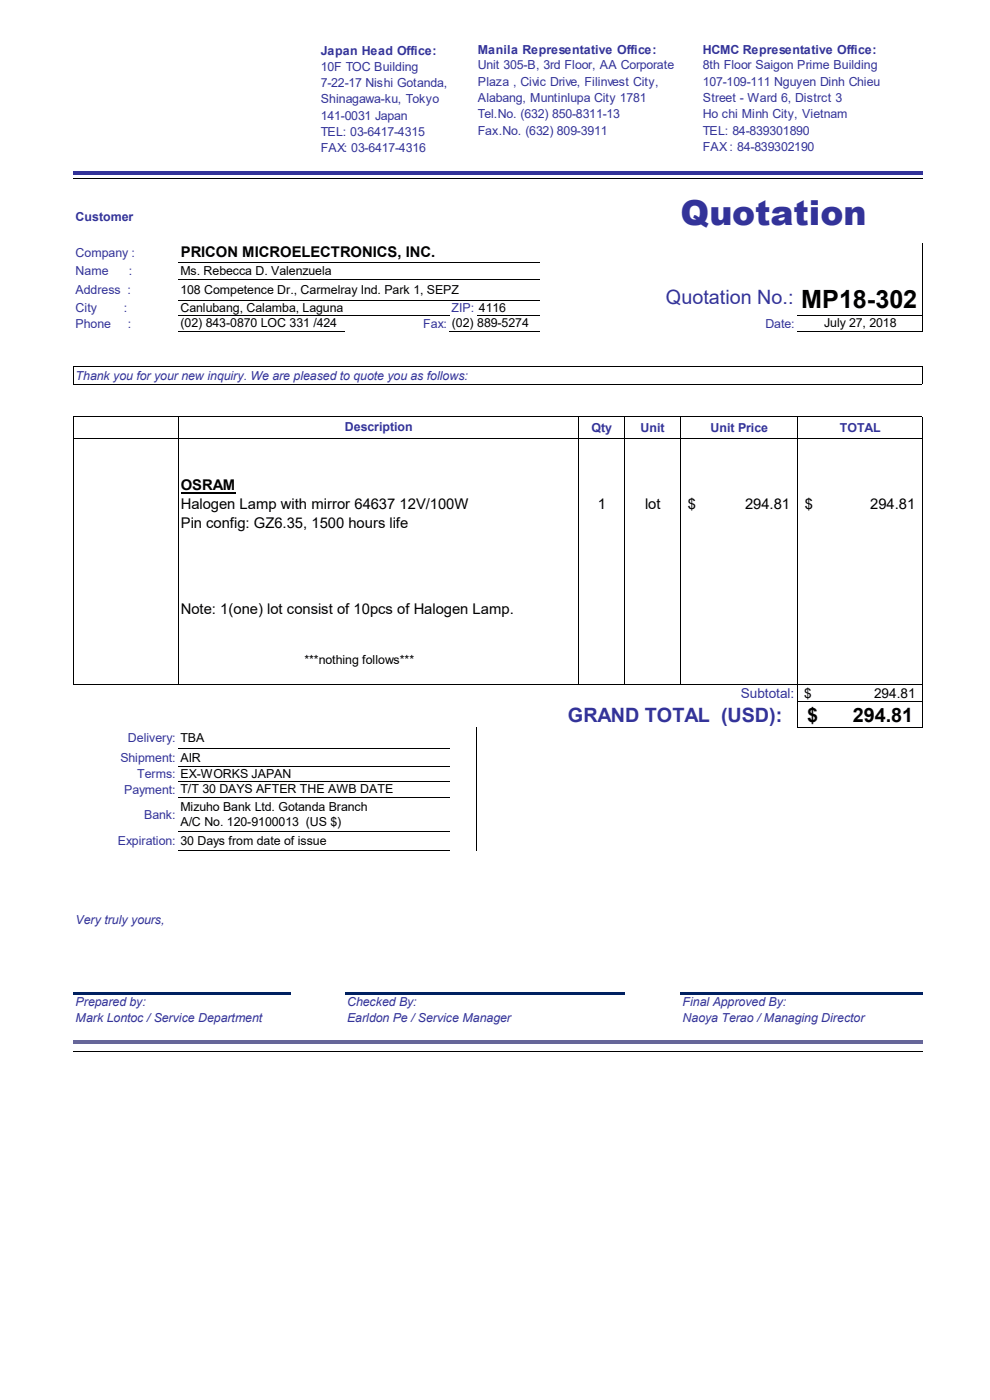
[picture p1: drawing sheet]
<svg xmlns="http://www.w3.org/2000/svg" width="210mm" height="297mm" viewBox="0 0 210 297" stroke-linecap="round" stroke-linejoin="round" font-family="sans-serif">
<defs><g id="words">
<text font-size="7.3" fill="#339" x="144.4" y="47.7">Quotation</text>
<text font-size="5.3" x="170" y="65.4">MP18-302</text>
<g font-size="4.2" fill="#339">
<text x="141.3" y="64.5">Quotation No.:</text>
<text x="120.5" y="153.1">GRAND TOTAL (USD):</text>
</g>
<g font-size="4.2">
<text x="171.2" y="153.1">$</text>
<text x="180.9" y="153.1">294.81</text>
</g>
<g font-size="3.1">
<text x="38.4" y="54.5">PRICON MICROELECTRONICS, INC.</text>
<text x="38.4" y="104">OSRAM</text>
<text x="126.8" y="108">1</text>
<text x="136.8" y="108">lot</text>
<text x="145.9" y="108">$</text>
<text x="158" y="108">294.81</text>
<text x="170.7" y="108">$</text>
<text x="184.6" y="108">294.81</text>
<text x="38.4" y="108">Halogen Lamp with mirror 64637 12V/100W</text>
<text x="38.4" y="111.9">Pin config: GZ6.35, 1500 hours life</text>
<text x="38.4" y="130.2">Note: 1(one) lot consist of 10pcs of Halogen Lamp.</text>
</g>
<text font-size="2.9" fill="#339" x="157.1" y="148">Subtotal:</text>
<g font-size="2.9">
<text x="170.6" y="148">$</text>
<text x="185.4" y="148">294.81</text>
</g>
<g font-size="2.6" fill="#339">
<text x="68" y="11.6">Japan Head Office:</text>
<text x="101.3" y="11.3">Manila Representative Office:</text>
<text x="149.1" y="11.3">HCMC Representative Office:</text>
<text x="60.3" y="14.7">10F TOC Building</text>
<text x="68" y="15">10F TOC Building</text>
<text x="101.3" y="14.7">Unit 305-B, 3rd Floor, AA Corporate</text>
<text x="149.1" y="14.7">8th Floor Saigon Prime Building</text>
<text x="60.3" y="21.6">Shinagawa-ku, Tokyo</text>
<text x="68" y="18.5">7-22-17 Nishi Gotanda,</text>
<text x="68" y="21.9">Shinagawa-ku, Tokyo</text>
<text x="101.3" y="18.2">Plaza , Civic Drive, Filinvest City,</text>
<text x="101.3" y="21.6">Alabang, Muntinlupa City 1781</text>
<text x="149.1" y="18.2">107-109-111 Nguyen Dinh Chieu</text>
<text x="149.1" y="21.6">Street - Ward 6, Distrct 3</text>
<text x="68" y="25.4">141-0031 Japan</text>
<text x="68" y="28.8">TEL: 03-6417-4315</text>
<text x="101.3" y="25.1">Tel.No. (632) 850-8311-13</text>
<text x="101.3" y="28.5">Fax.No. (632) 809-3911</text>
<text x="149.1" y="25.1">Ho chi Minh City, Vietnam</text>
<text x="149.1" y="28.5">TEL: 84-839301890</text>
<text x="68" y="32.3">FAX: 03-6417-4316</text>
<text x="149.1" y="32">FAX : 84-839302190</text>
<text x="16" y="46.8">Customer</text>
<text x="16" y="54.5">Company :</text>
<text x="16" y="58.4">Name</text>
<text x="27.3" y="58.4">:</text>
<text x="16" y="62.4">Address :</text>
<text x="16" y="66.3">City</text>
<text x="16" y="69.6">Phone</text>
<text x="26.2" y="66.3">:</text>
<text x="27.1" y="69.6">:</text>
<text x="89.8" y="69.6">Fax: (02) 889-5274</text>
<text x="95.8" y="66.3">ZIP: 4116</text>
<text x="162.3" y="69.6">Date:</text>
<text x="16" y="80.5">Thank you for your new inquiry. We are pleased to quote you as follows:</text>
<text x="73.2" y="91.5">Description</text>
<text x="125.5" y="91.6">Qty</text>
<text x="135.9" y="91.6">Unit</text>
<text x="150.7" y="91.6">Unit Price</text>
<text x="178.1" y="91.6">TOTAL</text>
<text x="25.5" y="161.6">Shipment: AIR</text>
<text x="27.1" y="157.5">Delivery: TBA</text>
<text x="29.1" y="165.1">Terms: EX-WORKS JAPAN</text>
<text x="26.3" y="168.4">Payment: T/T 30 DAYS AFTER THE AWB DATE</text>
<text x="30.6" y="173.7">Bank:</text>
<text x="25" y="179.3">Expiration: 30 Days from date of issue</text>
<text x="16" y="196">Very truly yours,</text>
<text x="16" y="213.3">Prepared by:</text>
<text x="73.6" y="213.3">Checked By:</text>
<text x="144.8" y="213.3">Final Approved By:</text>
<text x="16" y="216.7">Mark Lontoc / Service Department</text>
<text x="73.6" y="216.7">Earldon Pe / Service Manager</text>
<text x="144.8" y="216.7">Naoya Terao / Managing Director</text>
</g>
<g font-size="2.6">
<text x="38.3" y="58.3">Ms. Rebecca D. Valenzuela</text>
<text x="38.3" y="62.3">108 Competence Dr., Carmelray Ind. Park 1, SEPZ</text>
<text x="38.3" y="69.5">(02) 843-0870 LOC 331 /424</text>
<text x="38.3" y="66.1">Canlubang, Calamba, Laguna</text>
<text x="174.8" y="69.3">July 27, 2018</text>
<text x="64.6" y="140.9">***nothing follows***</text>
<text x="38.3" y="172">Mizuho Bank Ltd. Gotanda Branch</text>
<text x="38.3" y="175.2">A/C No. 120-9100013 (US $)</text>
</g>
</g></defs>
<path d="M38.4 104.5h11.6" fill="none" stroke="#000" stroke-width=".34"/>
<path d="M195.6 51.5v18.8M15.6 77.7v3.8M37.8 67h57.6M37.8 70.3h35.4M95.3 70.3h19.1M101.1 67h13.3M195.6 77.8v3.7M101.1 154.3v8.2" fill="none" stroke="#000" stroke-width=".21"/>
<g fill="#002060">
<path d="M15.5 210.4h46.1v.5h-46.1z"/>
<path d="M73.1 210.4h59.4v.5h-59.4z"/>
</g>
<path d="M15.6 88.3v57M37.8 88.4v56.9M122.7 88.4v56.9M132.4 88.4v56.9M144.3 88.4v56.9M169.1 88.4v65.9M195.6 88.4v65.9M101.1 162.5v17.9" fill="none" stroke="#000" stroke-width=".21"/>
<path d="M15.5 36.4h180.2v.7h-180.2z" fill="#339"/>
<g fill="none" stroke="#000" stroke-width=".21">
<path d="M15.5 37.9h180.2M37.8 55.6h76.6M37.8 59.4h76.6M15.6 77.7h180.1M37.8 63.7h76.6M169.1 67h26.5M169.1 70.3h26.5M15.6 81.5h180.1M15.6 88.4h180.1M15.6 93.1h180.1M15.6 145.3h180.1M37.8 158.8h57.6"/>
<path d="M169.1 148.9h26.6M169.1 154.3h26.6M37.8 162.5h57.6M37.8 165.8h57.6M37.8 169.1h57.6M37.8 176.5h57.6M37.8 180.4h57.6"/>
</g>
<path d="M144.3 210.4h51.4v.5h-51.4z" fill="#002060"/>
<path d="M15.5 220.8h180.2v.7h-180.2z" fill="#669"/>
<path d="M15.5 223.1h180.2" fill="none" stroke="#000" stroke-width=".21"/>
<path d="M14.2 10.8h52v15.6h-52z" fill="#fff"/>
<use href="#words"/>
</svg>
